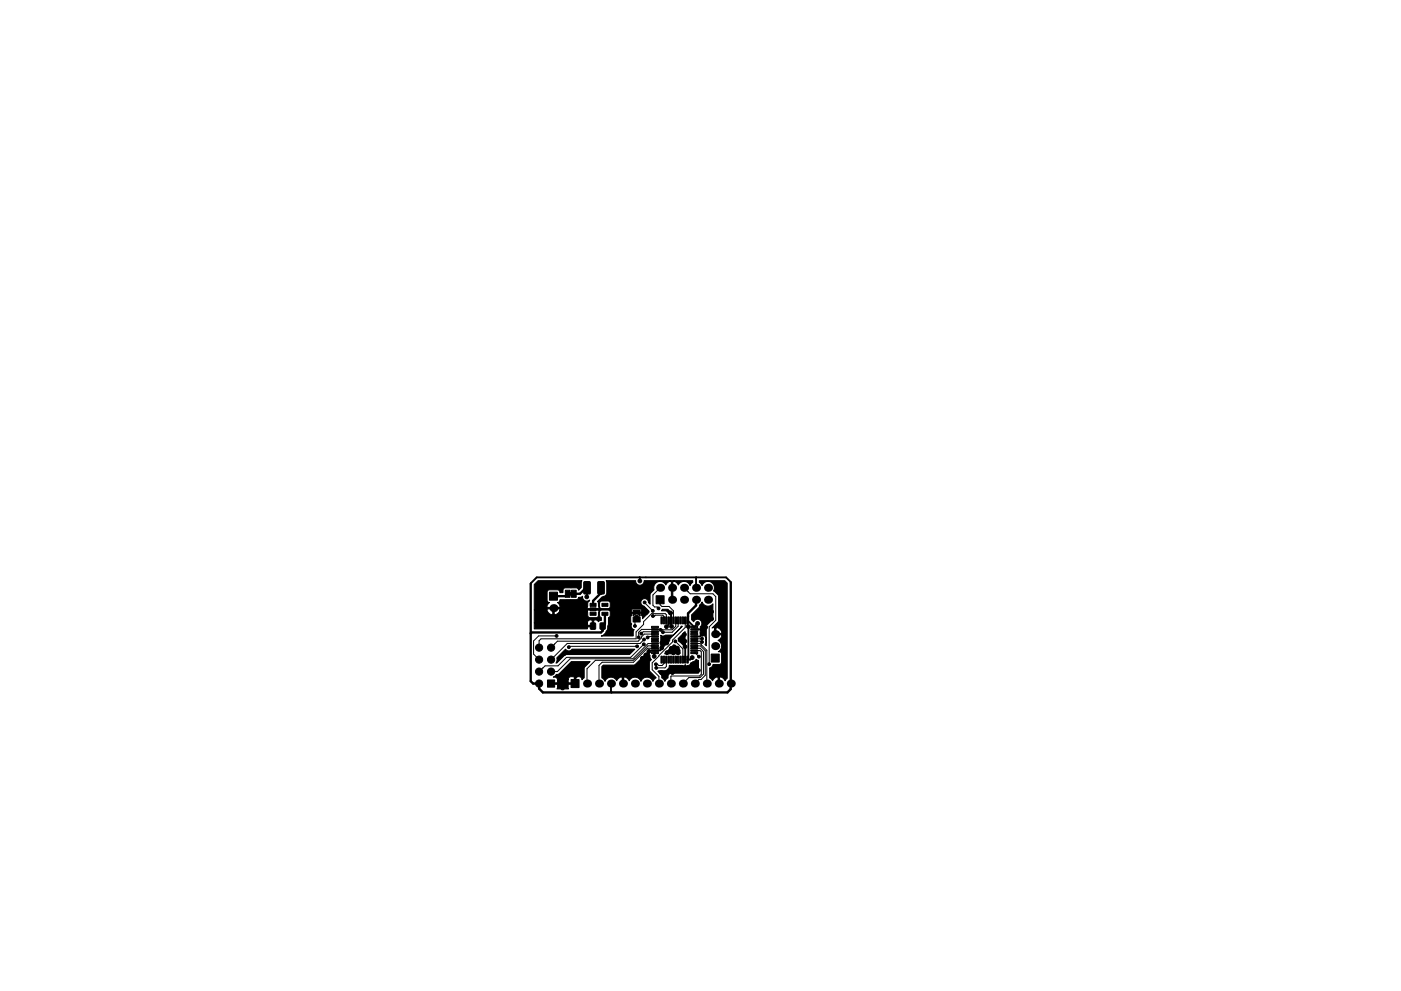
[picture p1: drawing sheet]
<svg xmlns="http://www.w3.org/2000/svg" width="297mm" height="210mm" viewBox="0 0 297 210" stroke-linecap="round" stroke-linejoin="round" font-family="sans-serif">
<g fill="#000" stroke="#000" stroke-width=".21">
<path d="M116.5 125.6h1.7v1.7h-1.7zM118.1 139.6l1.8-1.9a.8 .8 0 0 0 1.4 0l13.3 .1-1.1 1.1h-13.5l-1.9 1.8h-.2l.2-.6zM119.9 125.2h1v1.5h-1zM120.8 125.7h.5v.6h-.5zM121.2 125.2h1v1.5h-1zM113.3 124l.8-.8h9.3l-.2 1.4-.5 .6-.2-.3-.2-.2h-2.5l-.4 .3v.7h-.7l-.1-.3-.3-.3-2.1 .1-.2 .4v1.8l.2 .4h.3l-.2 .3a.59 .59 0 0 0-.2 .8h2.5l.1-.3-.5-.8 .4-.1 .1-.5h3.6l.3-.2 .1-.3 .8-.1a.9 .9 0 0 0 .5 .8 .9 .9 0 0 0 1-.1l-.4 .6-.1 1.1 .2 .1h2.1l.2-.1-.1-1h.2v.7l.3 .4h1.7l.3-.5v-.7l-.2-.3-1.7-.1-.2 .2-.2 .3h-.2l-.2-.4 .9-.9 .7-.3 .3-.3v-2.5l-.1-.4h6.3v.1a.9 .9 0 0 0 .9 .9 .9 .9 0 0 0 .9-1h10.3v.4l-.6 .6a1.36 1.36 0 0 0-1.2-.8 1.36 1.36 0 0 0-1.3 .7l-.6-.7-.3-.1-.3 .1 .1 4h-.4v-4a.97 .97 0 0 0-1.1 .7 1.35 1.35 0 0 0-1.8-.6 1.35 1.35 0 0 0-.7 1.6l-.9 1v2.1l-.3-.4a.8 .8 0 0 0-.8-.8 .8 .8 0 0 0-.8 .7 .8 .8 0 0 0 .6 .9l1.1 1.3-1.4 1.4v-.5l-.2-.3-.1-1.2h-2l-.2 2.7 .2 .4a.8 .8 0 0 0 .6 1.2l-.2 .3v1h-6.8l.3-.1 .5-.4 .5-1 .2-2.4 .3-.2 .1-.3v-.8l-.4-.3h-1.4l-.3 .2-.2 1 .4 .4v.6l-.6 .3a.62 .62 0 0 0-1-.2v1.3h-1.2l-.2 .4h-11.2v-1.3h11.2l.2 .6h.9v-1l-.2-.2a.67 .67 0 0 0-.9 .6h-11.2v-2.7h2.6l.4 .6a.8 .8 0 0 0 .9 .3v-1.1h.3v1.1l.2 .1 .5-.2 .5-.6h5.8l.1 1 .2 .4 1.6 .1 .4-.4 .2-1.1-.2-.2h-.4h-1.7l-.2 .2h-5.8l-.1-.4h-2.5l-.2 .2h-2.6zM123.8 123.5l1.1-.1 .3 .1v2.3l-.2 .2h-1l-.2-.1zM125.1 128h1.3v.6h-1.3zM125.1 129h1.3v.6h-1.3zM125.1 129.9h1.3v.6h-1.3zM125.2 132.2h1v1.3l-1-.1zM126.8 123.5l1.1-.1 .2 .1v2.3l-.1 .2h-1.1l-.2-.1z"/>
<path d="M127.3 132.2h1v1.3l-1-.1zM127.6 129.9h1.3v.6h-1.3zM127.6 128h1.3v.6h-1.3zM134.2 131l.8-.5 .7 .5v1h-1.5zM134.2 129.5h1.5v1.2l-.7-.5-.8 .5zM127.6 141.4l.3-.3h6.6l3-3 .3 1.4 .3 .4-.4 .6v1.7l1.4 1.6-.7 .8a1.35 1.35 0 0 0-1.2-.9 1.35 1.35 0 0 0-1.3 .9 1.35 1.35 0 0 0-1.2-.9 1.35 1.35 0 0 0-1.3 .7l-.4-.5a.59 .59 0 0 0-.8-.2v1.5h-.3v-1.5a.97 .97 0 0 0-1.1 .7 1.35 1.35 0 0 0-1.3-.7 1.35 1.35 0 0 0-1.2 .9l-.7-.8zM138.2 132.9h1.3l.1 .2-1.4 .1zM138.2 133.4h1.3l.1 .2-1.4 .1zM138.2 133.9h1.3l.1 .2-1.4 .1zM138.2 134.4h1.3l.1 .2-1.4 .1zM138.2 134.9h1.3l.1 .2-1.4 .1zM138.2 135.4h1.3l.1 .2-1.4 .1z"/>
<path d="M138.2 135.9h1.3l.1 .2-1.4 .1zM138.2 136.4h1.3l.1 .2-1.4 .1zM138.2 136.9h1.3l.1 .2-1.4 .1zM138.2 137.4h1.3l.1 .2-1.4 .1zM138.2 137.9h1.3l.1 .2-1.4 .1zM138.2 138.4h1.3l.1 .2-1.4 .1zM140.2 130.9l.2 .1v1.4l-.3-.1zM140.2 139.2l.2 .1v1.4l-.3-.1zM139.1 126.4h1.7v1.7h-1.7zM140.7 130.9h.2v1.5l-.3-.1zM140.7 139.2l.2 .1v1.4l-.3-.1zM141.2 130.9l.2 .1v1.4l-.3-.1z"/>
<path d="M141.2 139.2l.2 .1v1.4l-.3-.1zM141.7 130.9h.2v1.5l-.3-.1zM141.7 139.2l.2 .1v1.4l-.3-.1zM140.4 129.3h1.2l.6 .5v.5h-.3l-.6-.7h-1.1zM142.2 130.9l.2 .1v1.4l-.3-.1zM142.2 139.2l.2 .1v1.4l-.3-.1zM142.7 130.9h.2v1.5l-.3-.1zM142.7 139.2l.2 .1v1.4l-.3-.1zM142.8 136.8l.3 .1 1.1 1v.8h-3.3zM143.2 130.9l.2 .1v1.4l-.3-.1zM143.2 139.2l.2 .1v1.4l-.3-.1zM143.7 130.9h.2v1.5l-.3-.1z"/>
<path d="M143.7 139.2l.2 .1v1.4l-.3-.1zM144.2 130.9l.2 .1v1.4l-.3-.1zM144.2 139.2l.2 .1v1.4l-.3-.1zM140.1 134.8a.79 .79 0 0 0 1-.1h1.6l1.5-1.4 .2-.4h.3l-2.5 2.5-.2 .5-1.8 1.8zM144.7 130.9h.2v1.5l-.3-.1zM144.7 139.2l.2 .1v1.4l-.3-.1zM143.8 135.5l1.4-1.5v3.3l-1.2-1.3zM145.2 130.9l.2 .1v1.4l-.3-.1zM145.2 139.2l.2 .1v1.4l-.3-.1zM145.7 130.9h.2v1.5l-.3-.1zM145.7 139.2l.2 .1v1.4l-.3-.1zM139.5 142.4l.2-.1h1.5l.6-.5 .1-.4a.36 .36 0 0 1 .6-.2h2.1a.41 .41 0 0 0 .7-.2 .62 .62 0 0 0 1 0l.1-.4 .9-.4 .3-.3 .5 .2v2.7h-5.9l-.5 .4-.1 .6-.6 .8-.7-.8-.1-.6z"/>
<path d="M146.5 138.4h1.4v.2l-1.4 .1zM146.5 137.9h1.4v.2l-1.4 .1zM146.5 137.4h1.4v.2l-1.4 .1zM146.5 136.9h1.4v.2l-1.4 .1zM146.5 136.4h1.4v.2l-1.4 .1zM146.5 135.9h1.4v.2l-1.4 .1zM146.5 135.4h1.4v.2l-1.4 .1zM146.5 134.9h1.4v.2l-1.4 .1zM146.5 134.4h1.4v.2l-1.4 .1zM146.5 133.9h1.4v.2l-1.4 .1zM146.5 133.4h1.4v.2l-1.4 .1zM146.5 132.9h1.4v.2l-1.4 .1z"/>
<path d="M148.8 127.7a1.35 1.35 0 0 0 2.4 .4v3.3l-1.4 1.5v4.1l-.3-.3 .1-.7a.87 .87 0 0 0-.1-1 .87 .87 0 0 0-1-.2l-.1-.6a.41 .41 0 0 0-.2-.7l.3-.2-.1-.3a.91 .91 0 0 0 .1-1.4 .91 .91 0 0 0-1.4 .3l-.5-.4v-1l1.6-1.6 .1-.5zM150.8 138.8h1.7v1.7h-1.7zM148.3 123.2h5.4l.5 .5v20.2l-.5 .5-.3-.5a.59 .59 0 0 0-.8-.2v1.5h-.4v-1.5a.97 .97 0 0 0-1.1 .7l-.6-.6v-2.1a.8 .8 0 0 0 .7-.7h1.4l.3-.3 .1-2a.56 .56 0 0 0-.7-.4 1.35 1.35 0 0 0 .7-1.2 1.35 1.35 0 0 0-.8-1.2l.5-.4a.59 .59 0 0 0 .2-.8h-1.4v-1.5h.3v1.2h1.1a1.06 1.06 0 0 0-1.4-1.2l-.2-.1-.3 .2 1.3-1.6 .1-5.1-.2-.5-.9-.7a1.35 1.35 0 0 0-.6-1.9 1.35 1.35 0 0 0-1.9 .7l-.5-.6zM116.1 144.3h1.5v1.5h-1.5zM121.1 144.2h1.7v1.7h-1.7zM117.3 143.7l.7-.6 .6-.2 2.5-2.5h4l-1.2 1.2v2.2l-.5 .4a.61 .61 0 0 0-.6-.6h-.6l-.1 .1v1.5h-1.5l-.1 .1v.9h-2.4l.1-.9-.1-.1h-1.4v-.3h1.4l.1-.2v-.5h2.3v.5l.1 .2h1.2v-1.2l-.2-.1h-.5a.61 .61 0 0 0-.6 .6l-2.3-.1a.69 .69 0 0 0-.9-.4z"/>
<circle cx="114.3" cy="139.9" r=".76"/>
<circle cx="114.3" cy="137.4" r=".76"/>
<circle cx="114.8" cy="126.2" r=".4"/>
<circle cx="114.8" cy="124.5" r=".4"/>
<circle cx="114.8" cy="129.3" r=".4"/>
<circle cx="114.8" cy="127.8" r=".4"/>
<circle cx="114.8" cy="131.1" r=".4"/>
<circle cx="115.8" cy="131.1" r=".4"/>
<circle cx="116.8" cy="137.4" r=".76"/>
<circle cx="116.8" cy="139.9" r=".76"/>
<circle cx="117.1" cy="124.2" r=".4"/>
<circle cx="117.3" cy="131.1" r=".4"/>
<circle cx="118" cy="134.9" r=".3"/>
<circle cx="118.9" cy="124.2" r=".4"/>
<circle cx="119.1" cy="131.1" r=".4"/>
<circle cx="119.6" cy="138.7" r=".4"/>
<circle cx="119.9" cy="128.5" r=".4"/>
<circle cx="119.9" cy="130" r=".4"/>
<circle cx="120.6" cy="137.3" r=".3"/>
<circle cx="121.2" cy="130" r=".4"/>
<circle cx="121.2" cy="128.5" r=".4"/>
<circle cx="122.4" cy="128.5" r=".4"/>
<circle cx="122.4" cy="130" r=".4"/>
<circle cx="123.4" cy="128.5" r=".4"/>
<circle cx="123.4" cy="130" r=".4"/>
<circle cx="124.4" cy="126.6" r=".4"/>
<circle cx="127.3" cy="138.4" r=".4"/>
<circle cx="130.6" cy="129.3" r=".4"/>
<circle cx="131.8" cy="130" r=".4"/>
<circle cx="132.6" cy="127.5" r=".4"/>
<circle cx="134.6" cy="132.8" r=".3"/>
<circle cx="135.1" cy="137.1" r=".3"/>
<circle cx="135.4" cy="135.2" r=".3"/>
<circle cx="135.7" cy="123.3" r=".4"/>
<circle cx="136" cy="134.4" r=".3"/>
<circle cx="136.2" cy="139.7" r=".4"/>
<circle cx="136.5" cy="136.7" r=".3"/>
<circle cx="136.6" cy="135.7" r=".3"/>
<circle cx="136.7" cy="127.8" r=".3"/>
<circle cx="136.9" cy="139" r=".4"/>
<circle cx="137" cy="130" r=".4"/>
<circle cx="137.3" cy="135.2" r=".3"/>
<circle cx="137.6" cy="138.2" r=".4"/>
<circle cx="138.4" cy="129.6" r=".3"/>
<circle cx="138.4" cy="130.7" r=".3"/>
<circle cx="138.7" cy="139.3" r=".4"/>
<circle cx="139.6" cy="129.1" r=".3"/>
<circle cx="140" cy="133.6" r=".3"/>
<circle cx="140.3" cy="137.5" r=".4"/>
<circle cx="140.3" cy="136.4" r=".4"/>
<circle cx="140.6" cy="134.1" r=".3"/>
<circle cx="141.3" cy="133" r=".4"/>
<circle cx="141.4" cy="136.4" r=".4"/>
<circle cx="141.4" cy="138.5" r=".4"/>
<circle cx="142.2" cy="130" r=".4"/>
<circle cx="142.3" cy="137.6" r=".4"/>
<circle cx="142.4" cy="132.9" r=".4"/>
<circle cx="142.7" cy="138.5" r=".4"/>
<circle cx="143.2" cy="136.1" r=".3"/>
<circle cx="143.6" cy="137.5" r=".4"/>
<circle cx="143.7" cy="138.5" r=".4"/>
<circle cx="144.2" cy="135.8" r=".4"/>
<circle cx="145.1" cy="134.6" r=".4"/>
<circle cx="145.2" cy="136" r=".4"/>
<circle cx="145.2" cy="137.2" r=".4"/>
<circle cx="145.9" cy="132.9" r=".4"/>
<circle cx="146.8" cy="139.5" r=".4"/>
<circle cx="147.9" cy="132.3" r=".4"/>
<circle cx="148.2" cy="139.3" r=".3"/>
<circle cx="148.8" cy="136.2" r=".3"/>
<circle cx="148.8" cy="135.5" r=".3"/>
<circle cx="148.9" cy="134.6" r=".4"/>
<circle cx="149.4" cy="131.3" r=".4"/>
<circle cx="149.4" cy="129.8" r=".4"/>
<circle cx="149.6" cy="133.1" r=".4"/>
<circle cx="150.9" cy="131.3" r=".4"/>
<circle cx="150.9" cy="129.8" r=".4"/>
<circle cx="152.9" cy="124.7" r=".4"/>
<circle cx="153.2" cy="127" r=".4"/>
<circle cx="153.2" cy="131.3" r=".4"/>
<circle cx="153.2" cy="133.3" r=".4"/>
<circle cx="153.2" cy="129" r=".4"/>
<circle cx="114.3" cy="142.5" r=".76"/>
<circle cx="114.3" cy="145" r=".76"/>
<circle cx="116.8" cy="142.5" r=".76"/>
<circle cx="119.3" cy="146" r=".4"/>
<circle cx="119.4" cy="143.9" r=".4"/>
<circle cx="119.7" cy="142.7" r=".4"/>
<circle cx="120.8" cy="142.7" r=".4"/>
<circle cx="120.8" cy="141.6" r=".4"/>
<circle cx="121.9" cy="142.7" r=".4"/>
<circle cx="121.9" cy="141.6" r=".4"/>
<circle cx="123" cy="142.8" r=".4"/>
<circle cx="123.1" cy="141.7" r=".4"/>
<circle cx="128.5" cy="143" r=".4"/>
<circle cx="128.6" cy="142" r=".4"/>
<circle cx="129.7" cy="143.1" r=".4"/>
<circle cx="129.7" cy="142" r=".4"/>
<circle cx="130.8" cy="143.1" r=".4"/>
<circle cx="130.9" cy="142" r=".4"/>
<circle cx="132" cy="143.2" r=".4"/>
<circle cx="132" cy="142" r=".4"/>
<circle cx="139.1" cy="140.9" r=".3"/>
<circle cx="139.1" cy="141.7" r=".3"/>
<circle cx="140.2" cy="142.7" r=".4"/>
<circle cx="141.5" cy="142.7" r=".4"/>
<circle cx="142.6" cy="142.7" r=".4"/>
<circle cx="148.1" cy="142.2" r=".4"/>
<circle cx="150.4" cy="140.9" r=".3"/>
</g>
<g fill="#000">
<circle cx="117.3" cy="129" r=".85"/>
<circle cx="140" cy="124.7" r=".85"/>
<circle cx="142.5" cy="127.2" r=".85"/>
<circle cx="142.5" cy="124.7" r=".85"/>
<circle cx="145" cy="124.7" r=".85"/>
<circle cx="145" cy="127.2" r=".85"/>
<circle cx="147.6" cy="127.2" r=".85"/>
<circle cx="147.6" cy="124.7" r=".85"/>
<circle cx="150.1" cy="127.2" r=".85"/>
<circle cx="150.1" cy="124.7" r=".85"/>
<circle cx="151.6" cy="137.1" r=".85"/>
<circle cx="151.6" cy="134.5" r=".85"/>
<circle cx="124.5" cy="145" r=".85"/>
<circle cx="127" cy="145" r=".85"/>
<circle cx="129.5" cy="145" r=".85"/>
<circle cx="132.1" cy="145" r=".85"/>
<circle cx="134.6" cy="145" r=".85"/>
<circle cx="137.2" cy="145" r=".85"/>
<circle cx="139.7" cy="145" r=".85"/>
<circle cx="142.2" cy="145" r=".85"/>
<circle cx="144.8" cy="145" r=".85"/>
<circle cx="147.3" cy="145" r=".85"/>
<circle cx="149.9" cy="145" r=".85"/>
<circle cx="152.4" cy="145" r=".85"/>
<circle cx="154.9" cy="145" r=".85"/>
</g>
<path d="M120.4 126l-.5 .5h-2.6M124.5 124.5l-1.5 1.5h-1.3M127.5 124.5v1.4h-.2l-1.6 1.6v.8M128.3 130.2v2.2l-.5 .4v1.1l-.4 .3h-14.7l-.2 .2M147.6 127.2v1.3l-1.7 1.6v1.5M154.9 123.6v22.6l-.7 .7h-39.1l-.8-.8v-1.1h-1.3l-.5-.5v-20.6M154.9 145v.1" fill="none" stroke="#000" stroke-width=".5"/>
<g fill="none" stroke="#000" stroke-width=".4">
<path d="M114.8 131.1h1M114.8 124.5v1.7M114.8 127.8v1.5M117.1 124.2h1.8M117.3 131.1h1.8M119.9 128.5l-.5 .5h-2.1M119.9 130h1.3M122.4 128.5h1M122.4 130h1M124.5 124.7l-.1 1.9M125.7 129.3h4.9M127.3 138.4l-.3 .3h-7.4"/>
<path d="M132.6 127.5l-.8 .8v1.7h5.2M135 130h-.1M135.6 122.5l.1 .8M136.9 139h.1M136.9 139l-.7 .7M138.9 138.5l-.2 .2v.6M140.3 137.5l-.3 .5h-2.2l-.2 .2M140.3 136.4h1.1M141.8 131.6v.9l-.5 .5M142.2 130l.2 2.9M142.3 137.6l-.9 .9h1.3M142.7 138.5h.1"/>
<path d="M143.6 137.5l.1 .1v.9M145.1 134.6l-.9 .9v.3M145.2 136l.1 3.9M147.6 122.5v2.2M147.9 132.3l-.7 .7-1.4-1.4v1.2l.1 .1v6.9l-.1 .1h.5l.5-.4M148.9 134.6l-.5 .4h-1.2M149.4 129.8v1.5M149.6 133.1l-.5 .4h-1.9M150.9 129.8v1.5M152.9 124.7l.3 .3v2M153.2 129v4.3M154.9 123.6l-1-1.1h-40.1l-1.3 1.4"/>
<path d="M119.4 143.9l-.1 2.1M120.8 141.6h.1M120.8 141.6l-1.1 1.1M121.9 142.7h-1.1M121.9 141.6l1.2 .1M123 142.8l-1.1 1.1v1.1M129.5 145v1.8l.2 .1M129.7 142v1.1M130.9 142h1.1M132 143.2l.1 1.8M141.5 142.7h1.1"/>
</g>
<g fill="none" stroke="#000" stroke-width=".21">
<path d="M117.6 136.6l-.8 .8M117.6 136.6h.1M118 134.9h-3.8l-1.1 1.1v2.8l1.2 1.1M134.6 139.8h.1M135 131.5l-.4 .3v1M135.1 137.1h-14.3l-.2 .2M136.5 136.7l-2.8 2.8h-13.6l-1.8 1.8h-2.7l-1.3 1.2M136.6 135.7l-.9 .8h-15.4l-3.5 3.4M136.7 127.8l1.7 1.8M138 137h.1M138 136.5h.1M138.4 130.7h.4l.2-.2h1.5l.3 .3v.8"/>
<path d="M138.9 134.5h-2.3l-1.3 1.5h-17.1l-.6 .6M138.9 137.5h-1.6l-3 3h-6.6l-.7 .7v3.8M138.9 137h-1.5l-3.1 3.1h-8.1l-1.7 1.8v3.1M138.9 136.5h-1.5l-3.2 3.3h-13.3l-2.7 2.7h-1.4M138.9 133.5h-2.9l-.6 .7v1M138.9 134h-2.5l-.4 .4M138.9 135h-1.4l-.2 .2M140 127.2v1.1l.3 .4h1.6l.9 .9v2M140 124.7l-1.6 1.5v2.2l.4 .4h.5l.3 .3M140.5 133.6h.1M140.8 139.9v.9l-.4 .4h-.7l-.3-.3h-.3M141.3 130.8h.1"/>
<path d="M141.3 131.6v-1.2l-.3-.2h-2.8l-1.8 1.7v.6l-1.5 1.6v1.4h-20.2l-.4 .4v1.5M141.3 139.9v1.5l-.3 .3h-1.9M143.2 136.1l1.6 1.6v2.2M143.3 131.6v1.3l-.8 .7h-2.5M143.8 131.6v1.3l-1.3 1.2h-1.9M145 124.7l1.3 1.3h4.9l.6 .6v5l-1.4 1.4v7.9M145.3 131.6v1.5l-2.7 2.7v.4l-4.3 4.4v1.5l1.4 1.4v1.5M145.9 125.6h.1M147.2 138.5h.2l.8 .8M147.2 136h1.5l.1 .2M147.2 137.5h1.2l.7 .7v4.8l-.7 .8h-2.4l-1.2 1.2M147.2 137h1.3l1 1.1v5.2l-.9 .9"/>
<path d="M147.2 136.5h1.2l1.5 1.5v7M147.2 138h1.2l.3 .3v4.7l-.4 .4h-6l-.1 1.6M148 138h.1M148.7 136.8v.1M148.8 135.5h-1.6M115.1 141.7h.1M148.6 144.2h-.4l-.9 .8M148.6 144.2h.1"/>
</g>
</svg>
